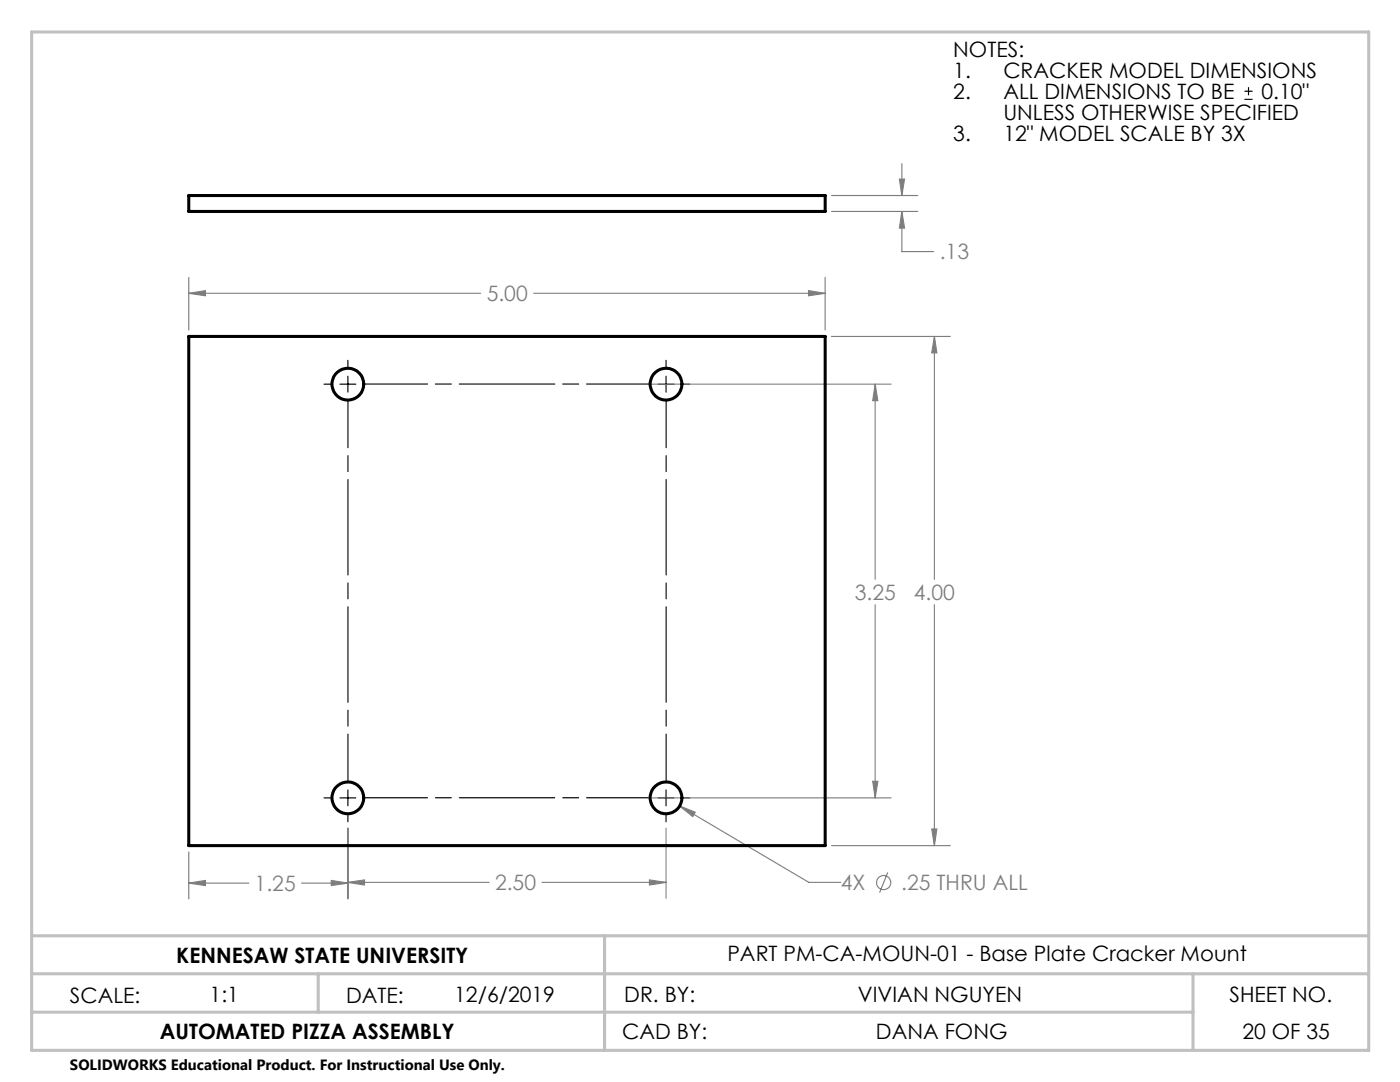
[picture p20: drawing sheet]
<svg xmlns="http://www.w3.org/2000/svg" width="279mm" height="216mm" viewBox="0 0 279 216" stroke-linecap="round" stroke-linejoin="round" font-family="sans-serif">
<defs><g id="words">
<g font-size="4.2">
<text x="190.2" y="11.4">NOTES:</text>
<text x="190.2" y="15.6">1.</text>
<text x="200.2" y="15.6">CRACKER MODEL DIMENSIONS</text>
<text x="190.2" y="19.8">2.</text>
<text x="200.2" y="19.8">ALL DIMENSIONS TO BE</text>
<text x="200.2" y="24">UNLESS OTHERWISE SPECIFIED</text>
<text x="251.7" y="19.8">0.10&quot;</text>
<text x="190.2" y="28.1">3.</text>
<text x="200.2" y="28.1">12&quot; MODEL SCALE BY 3X</text>
<text x="145.2" y="191.8">PART PM-CA-MOUN-01 - Base Plate Cracker Mount</text>
<text x="35.2" y="192.1">KENNESAW STATE UNIVERSITY</text>
<text x="14" y="200.2">SCALE:</text>
<text x="41.8" y="199.9">1:1</text>
<text x="69.1" y="200.2">DATE:</text>
<text x="90.7" y="199.9">12/6/2019</text>
<text x="124.6" y="199.9">DR. BY:</text>
<text x="171.2" y="199.9">VIVIAN NGUYEN</text>
<text x="245.4" y="199.9">SHEET NO.</text>
<text x="31.9" y="207.3">AUTOMATED PIZZA ASSEMBLY</text>
<text x="124.2" y="207.3">CAD BY:</text>
<text x="174.8" y="207.3">DANA FONG</text>
<text x="248" y="207.3">20 OF 35</text>
</g>
<g font-size="4.2" fill="#808080">
<text x="187.5" y="51.8">.13</text>
<text x="97.1" y="60.1">5.00</text>
<text x="170.6" y="119.7">3.25</text>
<text x="182.4" y="119.7">4.00</text>
<text x="50.8" y="177.8">1.25</text>
<text x="98.8" y="177.7">2.50</text>
<text x="167.8" y="177.6">4X</text>
<text x="179.9" y="177.6">.25 THRU ALL</text>
</g>
<text font-size="3" x="14" y="213.5">SOLIDWORKS Educational Product. For Instructional Use Only.</text>
</g></defs>
<g fill="none" stroke="#808080" stroke-width=".23">
<path d="M165.9 39h17.3M179.5 35.7h1l-.5 3.3zM180 32.7v6.3M37.7 58.5l3.3-.5v1zM37.7 55.4v10.5M37.7 58.5h58.2M106.5 58.5h58.2M161.4 58l3.3 .5-3.3 .5zM164.7 55.4v10.5M165.9 42.2h17.3M180 42.2l.5 3.3h-1zM180 42.2v8h6.3"/>
<path d="M129.4 76.7h48.4M165.9 67.1h23.8M174.7 76.7l.5 3.2h-1zM174.7 76.7v38.9M186.5 67.1l.5 3.3h-1.1zM186.5 67.1v48.5M174.7 120.7v38.5M186.5 120.7v48M129.4 159.2h48.4M174.2 155.9h1l-.5 3.3zM37.7 176.2l3.3-.5v1zM37.7 170v9.4"/>
<path d="M37.7 176.2h11.9M60.2 176.2h9.2M66.1 175.7l3.3 .5-3.3 .5zM69.4 176.1l3.3-.5v1zM69.4 165.2v14.2M69.4 176.1h28.2M108.2 176.1h24.7M129.6 175.6l3.3 .5-3.3 .5zM132.9 165.2v14M135.6 160.8l3.1 1.3-.4 .8zM135.6 160.8l25.8 15.3h6.4M165.9 168.7h23.8"/>
<path d="M177.2 174.1l-1.7 4M185.9 165.4h1.1l-.5 3.3z"/>
<circle cx="176.4" cy="176.1" r="1.41"/>
</g>
<g fill="none" stroke="#000" stroke-width=".23">
<path d="M248.4 19.8h1.6M248.4 18.2h1.6M249.2 17.4v1.6M64.7 76.7h1.6M67.8 76.7h3.2M69.4 71.9v1.6M69.4 75.1v3.1M131.3 76.7h3.2M132.9 71.9v1.6M132.9 75.1v3.1M136.1 76.7h1.6M64.7 159.2h1.6"/>
<path d="M67.8 159.2h3.2M69.4 157.6v3.2M131.3 159.2h3.2M132.9 157.6v3.2M136.1 159.2h1.6M69.4 162.4v1.6M132.9 162.4v1.6"/>
</g>
<path d="M72.6 76.6h57.2M72.6 159.2h57.2" fill="none" stroke="#000" stroke-width=".23" stroke-dasharray="19 1.6 3.2 1.6" stroke-dashoffset="6.3"/>
<path d="M69.4 156v-76.2M132.9 156v-76.2" fill="none" stroke="#000" stroke-width=".23" stroke-dasharray="19 1.6 3.2 1.6" stroke-dashoffset="9.5"/>
<path d="M120.6 186.7h152.6" fill="none" stroke="#c0c0c0" stroke-width=".23" stroke-dasharray="19 1.6 3.2 1.6" stroke-dashoffset="9.5"/>
<path d="M6.3 6.4h266.9v203.2h-266.9zM6.3 194.3h266.9M6.3 186.7h266.9M63.5 194.3v7.7M120.7 186.7v22.9M238.1 194.3v15.3M6.3 202h231.8" fill="none" stroke="#c0c0c0" stroke-width=".61"/>
<path d="M185.9 165.4h1.1l-.5 3.3zM186.5 67.1l.5 3.3h-1.1zM161.4 58l3.3 .5-3.3 .5zM37.7 58.5l3.3-.5v1zM69.4 176.1l3.3-.5v1zM129.6 175.6l3.3 .5-3.3 .5zM174.7 76.7l.5 3.2h-1zM174.2 155.9h1l-.5 3.3zM135.6 160.8l2.7 2.1 .4-.8zM37.7 176.2l3.3-.5v1zM66.1 175.7l3.3 .5-3.3 .5zM179.5 35.7h1l-.5 3.3zM180 42.2l.5 3.3h-1z" fill="#808080"/>
<g fill="none" stroke="#000" stroke-width=".61">
<path d="M37.7 39h127v3.2h-127zM37.7 67.1h127v101.6h-127z"/>
<circle cx="69.4" cy="76.7" r="3.2"/>
<circle cx="132.9" cy="76.7" r="3.2"/>
<circle cx="69.4" cy="159.2" r="3.2"/>
<circle cx="132.9" cy="159.2" r="3.2"/>
</g>
<use href="#words"/>
</svg>
